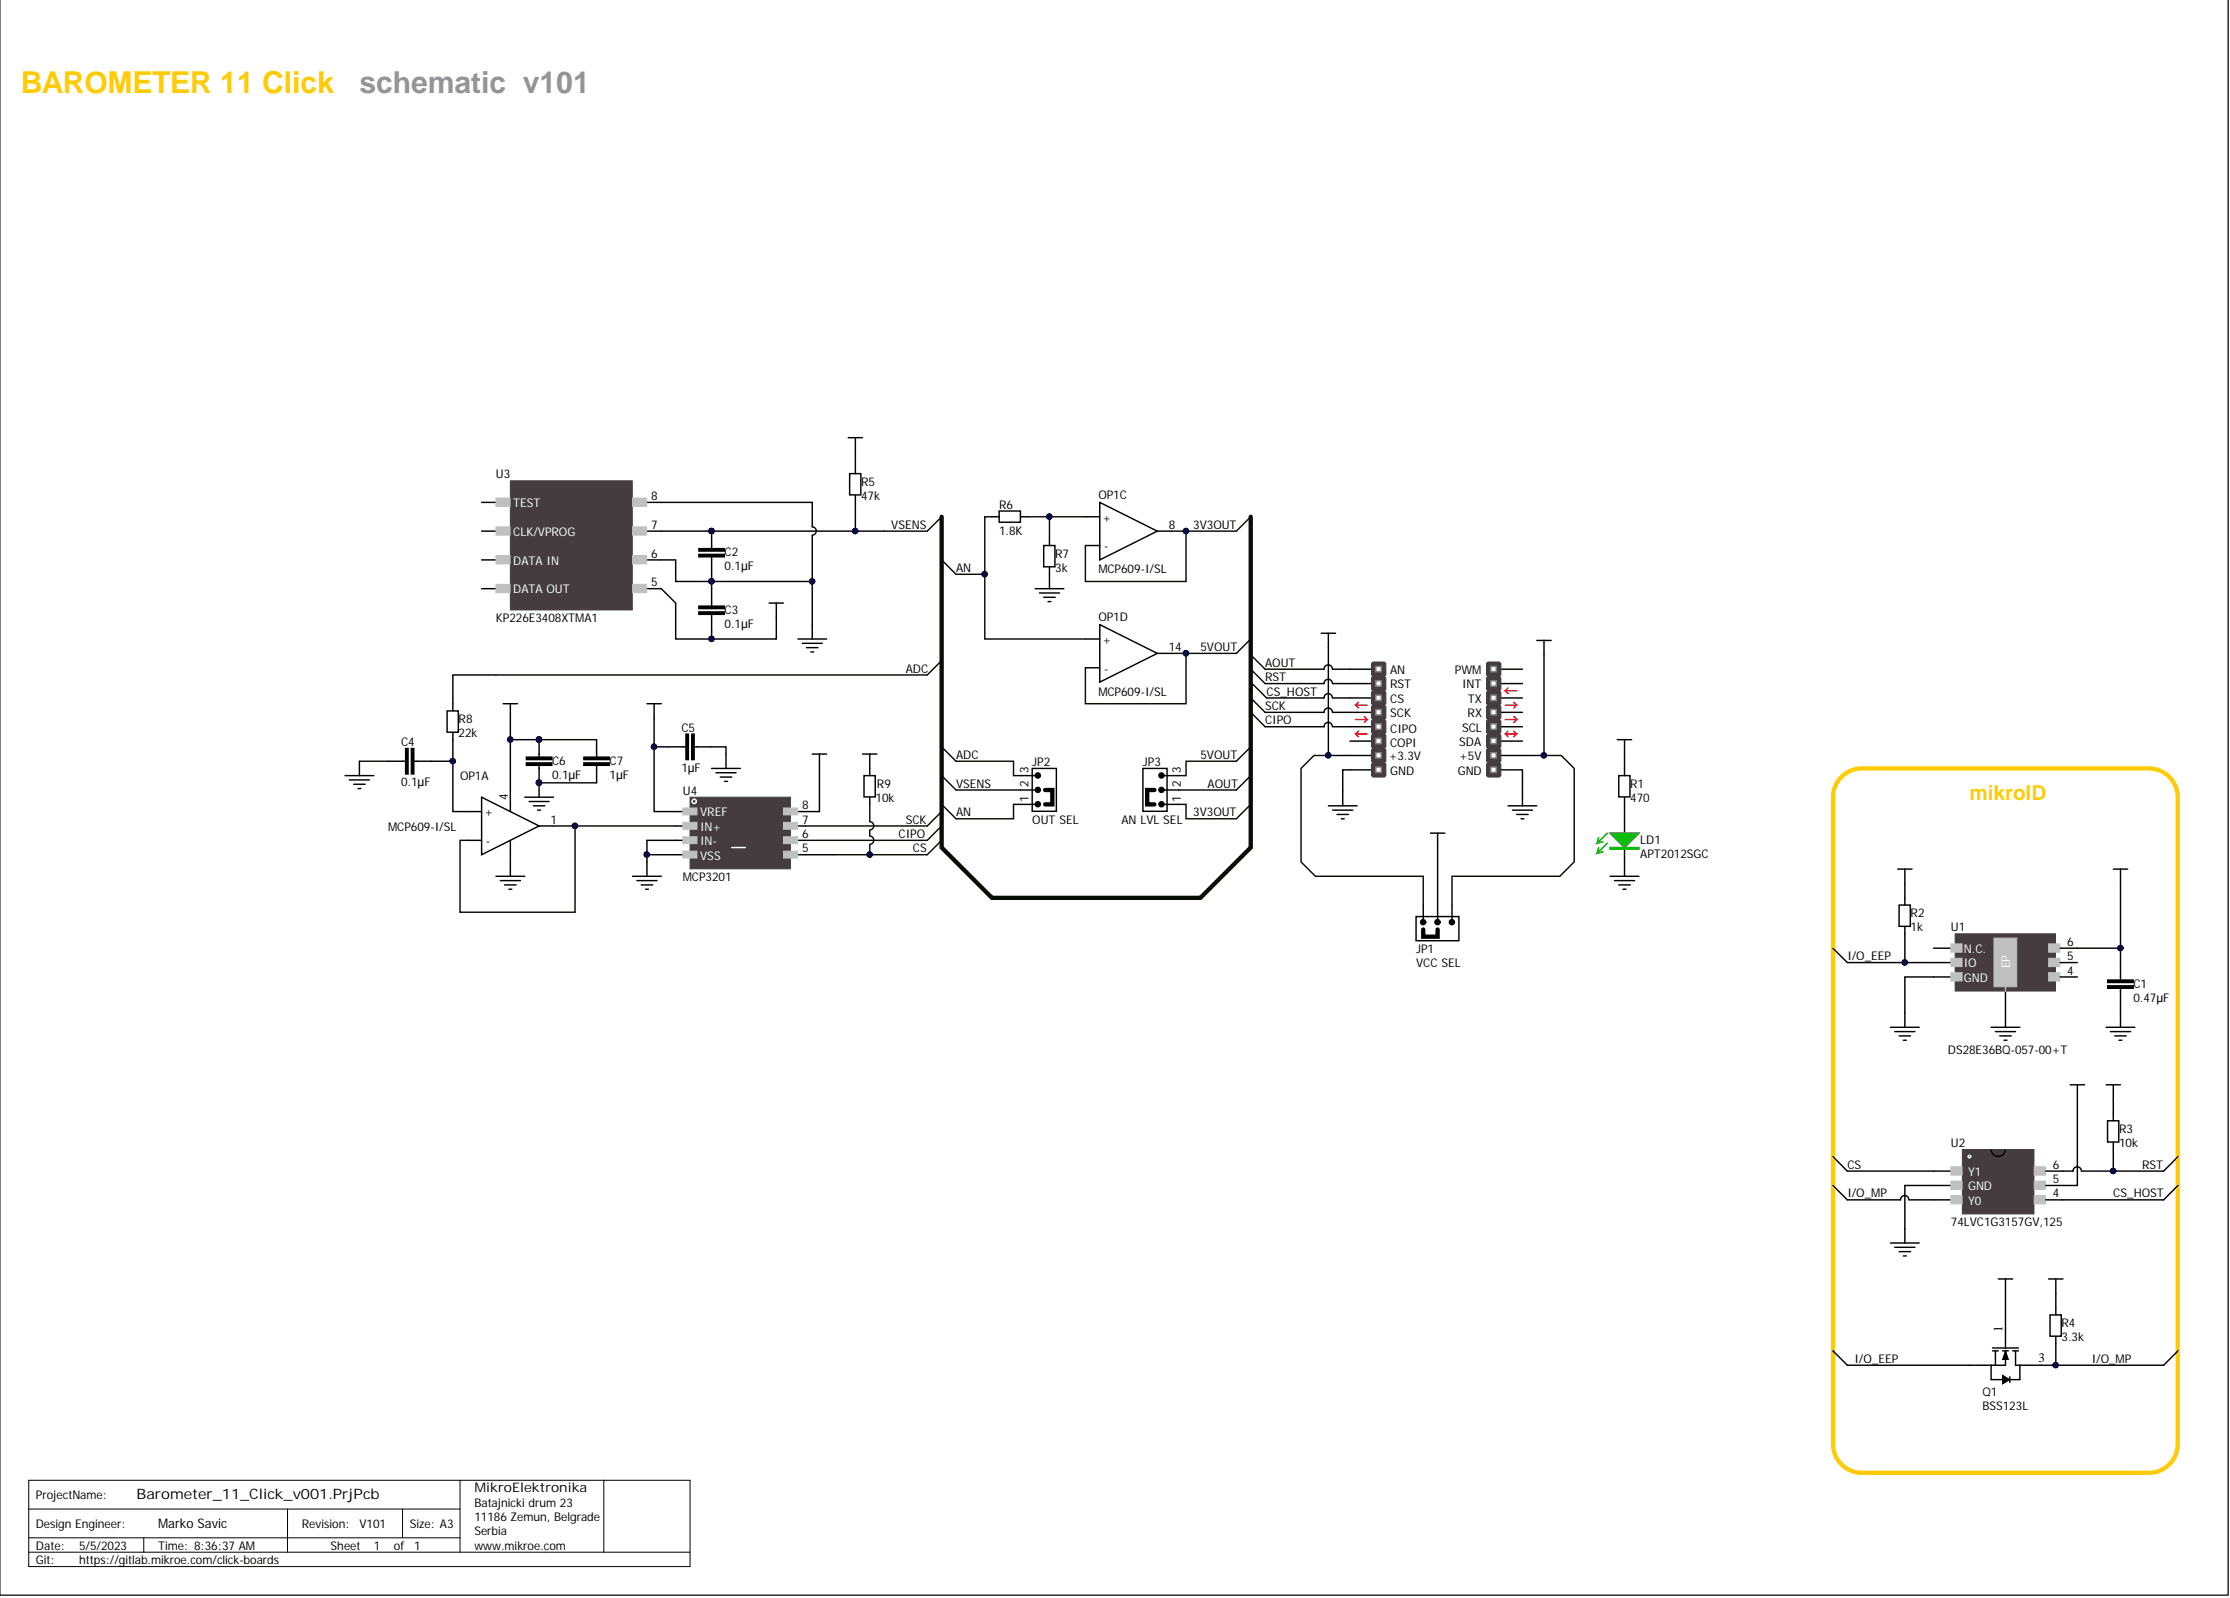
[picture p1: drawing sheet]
<svg xmlns="http://www.w3.org/2000/svg" width="393mm" height="282mm" viewBox="0 0 393 282" stroke-linecap="round" stroke-linejoin="round" font-family="sans-serif">
<defs><g id="words">
<text font-size="5.3" fill="#ffcb05" x="3.7" y="16.3">BAROMETER 11 Click</text>
<text font-size="5.3" fill="#939598" x="63.4" y="16.3">schematic v101</text>
<text font-size="3.6" fill="#ffcb05" x="347.4" y="141.1">mikroID</text>
<text font-size="2.5" x="24.1" y="264.4">Barometer_11_Click_v001.PrjPcb</text>
<g font-size="2.3">
<text x="353.2" y="235" transform="rotate(-90 353.2 235)">1</text>
<text x="359.6" y="240.3">3</text>
<text x="83.7" y="263.2">MikroElektronika</text>
<text x="27.9" y="269.5">Marko Savic</text>
</g>
<g font-size="2.1">
<text x="87.5" y="84.4">U3</text>
<text x="114.9" y="88.2">8</text>
<text x="151.9" y="85.7">R5</text>
<text x="151.9" y="88.2">47k</text>
<text x="176.2" y="89.7">R6</text>
<text x="193.7" y="87.9">OP1C</text>
<text x="114.9" y="93.3">7</text>
<text x="157.2" y="93.3">VSENS</text>
<text x="176.2" y="94.3">1.8K</text>
<text x="194.5" y="92">+</text>
<text x="206.2" y="93.3">8</text>
<text x="210.5" y="93.3">3V3OUT</text>
<text x="114.9" y="98.3">6</text>
<text x="127.8" y="98.1">C2</text>
<text x="127.8" y="100.6">0.1µF</text>
<text x="168.6" y="100.9">AN</text>
<text x="186.1" y="98.3">R7</text>
<text x="186.1" y="100.9">3k</text>
<text x="193.7" y="101.1">MCP609-I/SL</text>
<text x="194.7" y="97.1">-</text>
<text x="114.9" y="103.4">5</text>
<text x="87.5" y="109.8">KP226E3408XTMA1</text>
<text x="127.8" y="108.2">C3</text>
<text x="127.8" y="110.8">0.1µF</text>
<text x="193.7" y="109.5">OP1D</text>
<text x="194.5" y="113.6">+</text>
<text x="159.8" y="118.6">ADC</text>
<text x="194.7" y="118.6">-</text>
<text x="206.2" y="114.8">14</text>
<text x="211.7" y="114.8">5VOUT</text>
<text x="223.2" y="117.6">AOUT</text>
<text x="245.2" y="118.9">AN</text>
<text x="256.6" y="118.9">PWM</text>
<text x="193.7" y="122.7">MCP609-I/SL</text>
<text x="223.2" y="120.2">RST</text>
<text x="223.2" y="125.2">SCK</text>
<text x="223.4" y="122.7">CS_HOST</text>
<text x="245.2" y="121.4">RST</text>
<text x="245.2" y="124">CS</text>
<text x="257.9" y="121.4">INT</text>
<text x="258.9" y="124">TX</text>
<text x="70.7" y="131.6">C4</text>
<text x="80.9" y="127.5">R8</text>
<text x="80.9" y="130">22k</text>
<text x="120.2" y="129">C5</text>
<text x="223.2" y="127.8">CIPO</text>
<text x="245.2" y="126.5">SCK</text>
<text x="245.2" y="131.8">COPI</text>
<text x="245.2" y="129.3">CIPO</text>
<text x="257.4" y="131.6">SDA</text>
<text x="257.9" y="129">SCL</text>
<text x="258.9" y="126.5">RX</text>
<text x="81.1" y="137.7">OP1A</text>
<text x="97.4" y="134.9">C6</text>
<text x="97.4" y="137.4">0.1µF</text>
<text x="107.5" y="134.9">C7</text>
<text x="107.5" y="137.4">1µF</text>
<text x="120.2" y="136.1">1µF</text>
<text x="168.6" y="133.9">ADC</text>
<text x="181.4" y="136.3" transform="rotate(-90 181.4 136.3)">3</text>
<text x="182.1" y="135.1">JP2</text>
<text x="201.6" y="135.1">JP3</text>
<text x="208.3" y="136.3" transform="rotate(-90 208.3 136.3)">3</text>
<text x="211.7" y="133.9">5VOUT</text>
<text x="245" y="134.1">+3.3V</text>
<text x="245.2" y="136.6">GND</text>
<text x="257.1" y="136.6">GND</text>
<text x="257.4" y="134.1">+5V</text>
<text x="70.7" y="138.7">0.1µF</text>
<text x="85.5" y="144">+</text>
<text x="89.6" y="141.1" transform="rotate(-90 89.6 141.1)">4</text>
<text x="120.5" y="140.2">U4</text>
<text x="141.5" y="142.7">8</text>
<text x="154.4" y="141.5">10k</text>
<text x="154.7" y="138.9">R9</text>
<text x="168.6" y="138.9">VSENS</text>
<text x="168.6" y="144">AN</text>
<text x="181.4" y="141.4" transform="rotate(-90 181.4 141.4)">1</text>
<text x="181.4" y="138.8" transform="rotate(-90 181.4 138.8)">2</text>
<text x="208.3" y="141.4" transform="rotate(-90 208.3 141.4)">1</text>
<text x="208.3" y="138.8" transform="rotate(-90 208.3 138.8)">2</text>
<text x="210.5" y="144">3V3OUT</text>
<text x="213" y="138.9">AOUT</text>
<text x="68.5" y="146.5">MCP609-I/SL</text>
<text x="85.7" y="149.1">-</text>
<text x="97.1" y="145.3">1</text>
<text x="141.5" y="145.3">7</text>
<text x="141.5" y="147.8">6</text>
<text x="158.5" y="147.8">CIPO</text>
<text x="159.8" y="145.3">SCK</text>
<text x="182.1" y="145.3">OUT SEL</text>
<text x="197.8" y="145.3">AN LVL SEL</text>
<text x="289.3" y="148.8">LD1</text>
<text x="120.5" y="155.4">MCP3201</text>
<text x="141.5" y="150.3">5</text>
<text x="161" y="150.3">CS</text>
<text x="289.3" y="151.4">APT2012SGC</text>
<text x="337" y="161.8">R2</text>
<text x="337" y="164.3">1k</text>
<text x="344.1" y="164.3">U1</text>
<text x="364.6" y="166.8">6</text>
<text x="249.8" y="168.1">JP1</text>
<text x="249.8" y="170.6">VCC SEL</text>
<text x="325.9" y="169.4">I/O_EEP</text>
<text x="364.6" y="171.9">4</text>
<text x="364.6" y="169.4">5</text>
<text x="376.3" y="174.2">C1</text>
<text x="376.3" y="176.7">0.47µF</text>
<text x="343.6" y="185.9">DS28E36BQ-057-00+T</text>
<text x="344.1" y="202.3">U2</text>
<text x="373.8" y="199.8">R3</text>
<text x="373.8" y="202.3">10k</text>
<text x="325.9" y="206.1">CS</text>
<text x="362.1" y="208.7">5</text>
<text x="362.1" y="206.1">6</text>
<text x="377.8" y="206.1">RST</text>
<text x="325.9" y="211.2">I/O_MP</text>
<text x="362.1" y="211.2">4</text>
<text x="372.8" y="211.2">CS_HOST</text>
<text x="344.1" y="216.3">74LVC1G3157GV,125</text>
<text x="363.6" y="234">R4</text>
<text x="363.6" y="236.6">3.3k</text>
<text x="327.1" y="240.4">I/O_EEP</text>
<text x="369" y="240.4">I/O_MP</text>
<text x="349.7" y="246.2">Q1</text>
<text x="349.7" y="248.8">BSS123L</text>
<text x="6.3" y="264.5">ProjectName:</text>
<text x="6.3" y="269.6">Design Engineer:</text>
<text x="53.3" y="269.6">Revision:</text>
<text x="63.4" y="269.6">V101</text>
<text x="72.3" y="269.6">Size: A3</text>
<text x="83.7" y="265.8">Batajnicki drum 23</text>
<text x="83.7" y="268.3">11186 Zemun, Belgrade</text>
<text x="6.3" y="273.4">Date:</text>
<text x="6.3" y="275.9">Git:</text>
<text x="13.9" y="273.4">5/5/2023</text>
<text x="13.9" y="275.9">https://gitlab.mikroe.com/click-boards</text>
<text x="27.9" y="273.4">Time: 8:36:37 AM</text>
<text x="58.3" y="273.4">Sheet</text>
<text x="65.9" y="273.4">1</text>
<text x="69.5" y="273.4">of</text>
<text x="73" y="273.4">1</text>
<text x="83.7" y="270.8">Serbia</text>
<text x="83.7" y="273.4">www.mikroe.com</text>
</g>
<g font-size="2.1" fill="#fff">
<text x="90.5" y="89.5">TEST</text>
<text x="90.5" y="94.5">CLK/VPROG</text>
<text x="90.5" y="99.6">DATA IN</text>
<text x="90.5" y="104.7">DATA OUT</text>
<text x="123.5" y="144">VREF</text>
<text x="123.5" y="146.5">IN+</text>
<text x="123.5" y="149.1">IN-</text>
<text x="123.5" y="151.6">VSS</text>
<text x="346.4" y="168.1">N.C.</text>
<text x="346.4" y="170.6">IO</text>
<text x="346.4" y="173.2">GND</text>
<text x="354.6" y="170.8" transform="rotate(-90 354.6 170.8)">EP</text>
<text x="347.2" y="207.4">Y1</text>
<text x="347.2" y="210">GND</text>
<text x="347.2" y="212.5">Y0</text>
</g>
<g font-size="2.1" fill="#080d02">
<text x="287.6" y="138.9">R1</text>
<text x="287.6" y="141.5">470</text>
</g>
</g></defs>
<path d="M0 -.1h393v281.4h-393z" fill="#fff" stroke="#000" stroke-width=".18"/>
<path d="M5.1 266.2h76M5.1 273.8h116.6M5.1 271.3h76M25.4 271.3v2.5M50.7 266.2v7.6M71 266.2v5.1M81.1 261.1v12.7M106.5 261.1h-101.4v15.2h116.6v-15.2h-15.2v12.7" fill="none" stroke="#000" stroke-width=".18"/>
<path d="M384.2 207.8v33M342.3 259.8h33" fill="none" stroke="#e00" stroke-width=".25"/>
<g fill="none" stroke="#000" stroke-width=".25">
<path d="M233 111.7h2.6M234.3 111.7v2.5M238.1 118h3.8M264.7 118h3.8M271.1 113h2.5M272.3 113v2.5M238.1 120.6h3.8M238.1 123.1h3.8M238.1 125.7h3.8M238.1 128.2h3.8M238.1 130.7h3.8M238.1 133.3h3.8"/>
<path d="M238.1 135.8h3.8M264.7 120.6h3.8M264.7 123.1h3.8M264.7 125.7h3.8M264.7 128.2h3.8M264.7 130.7h3.8M264.7 133.3h3.8M264.7 135.8h3.8"/>
</g>
<path d="M241.9 117l.3-.2h2l.3 .2v2.1l-.3 .2h-2l-.3-.2z" fill-rule="evenodd" fill="#443c3e"/>
<path d="M241.9 117l.3-.2h2l.3 .2v2.1l-.3 .2h-2l-.3-.2z" fill="none" stroke="#443c3e" stroke-width=".18"/>
<path d="M242.2 119.3h2l.3 .3v2l-.3 .2h-2l-.3-.2v-2z" fill-rule="evenodd" fill="#443c3e"/>
<path d="M242.2 119.3h2l.3 .3v2l-.3 .2h-2l-.3-.2v-2z" fill="none" stroke="#443c3e" stroke-width=".18"/>
<g fill="#fff" stroke="#808080" stroke-width=".25">
<path d="M242.7 117.5h.9v1h-.9z"/>
<path d="M242.7 120.1h.9v.9h-.9z"/>
</g>
<path d="M241.9 122.1l.3-.3h2l.3 .3v2l-.3 .3h-2l-.3-.3z" fill-rule="evenodd" fill="#443c3e"/>
<path d="M241.9 122.1l.3-.3h2l.3 .3v2l-.3 .3h-2l-.3-.3z" fill="none" stroke="#443c3e" stroke-width=".18"/>
<path d="M241.9 124.6l.3-.2h2l.3 .2v2.1l-.3 .2h-2l-.3-.2z" fill-rule="evenodd" fill="#443c3e"/>
<path d="M241.9 124.6l.3-.2h2l.3 .2v2.1l-.3 .2h-2l-.3-.2z" fill="none" stroke="#443c3e" stroke-width=".18"/>
<g fill="#fff" stroke="#808080" stroke-width=".25">
<path d="M242.7 122.6h.9v1h-.9z"/>
<path d="M242.7 125.1h.9v1h-.9z"/>
</g>
<path d="M241.9 127.2l.3-.3h2l.3 .3v2l-.3 .3h-2l-.3-.3z" fill-rule="evenodd" fill="#443c3e"/>
<path d="M241.9 127.2l.3-.3h2l.3 .3v2l-.3 .3h-2l-.3-.3z" fill="none" stroke="#443c3e" stroke-width=".18"/>
<path d="M241.9 129.7l.3-.2h2l.3 .2v2l-.3 .3h-2l-.3-.3z" fill-rule="evenodd" fill="#443c3e"/>
<path d="M241.9 129.7l.3-.2h2l.3 .2v2l-.3 .3h-2l-.3-.3z" fill="none" stroke="#443c3e" stroke-width=".18"/>
<g fill="#fff" stroke="#808080" stroke-width=".25">
<path d="M242.7 127.7h.9v.9h-.9z"/>
<path d="M242.7 130.2h.9v1h-.9z"/>
</g>
<path d="M241.9 132.2l.3-.2h2l.3 .2v2.1l-.3 .2h-2l-.3-.2z" fill-rule="evenodd" fill="#443c3e"/>
<path d="M241.9 132.2l.3-.2h2l.3 .2v2.1l-.3 .2h-2l-.3-.2z" fill="none" stroke="#443c3e" stroke-width=".18"/>
<path d="M241.9 134.8l.3-.3h2l.3 .3v2l-.3 .3h-2l-.3-.3z" fill-rule="evenodd" fill="#443c3e"/>
<path d="M241.9 134.8l.3-.3h2l.3 .3v2l-.3 .3h-2l-.3-.3z" fill="none" stroke="#443c3e" stroke-width=".18"/>
<g fill="#fff" stroke="#808080" stroke-width=".25">
<path d="M242.7 132.8h.9v.9h-.9z"/>
<path d="M242.7 135.3h.9v1h-.9z"/>
</g>
<path d="M262.5 116.8h2l.2 .2v2.1l-.2 .2h-2l-.3-.2v-2.1z" fill-rule="evenodd" fill="#443c3e"/>
<path d="M262.5 116.8h2l.2 .2v2.1l-.2 .2h-2l-.3-.2v-2.1z" fill="none" stroke="#443c3e" stroke-width=".18"/>
<path d="M262.5 119.3h2l.2 .3v2l-.2 .2h-2l-.3-.2v-2z" fill-rule="evenodd" fill="#443c3e"/>
<path d="M262.5 119.3h2l.2 .3v2l-.2 .2h-2l-.3-.2v-2z" fill="none" stroke="#443c3e" stroke-width=".18"/>
<g fill="#fff" stroke="#808080" stroke-width=".25">
<path d="M263 117.5h.9v1h-.9z"/>
<path d="M263 120.1h.9v.9h-.9z"/>
</g>
<path d="M262.5 121.8h2l.2 .3v2l-.2 .3h-2l-.3-.3v-2z" fill-rule="evenodd" fill="#443c3e"/>
<path d="M262.5 121.8h2l.2 .3v2l-.2 .3h-2l-.3-.3v-2z" fill="none" stroke="#443c3e" stroke-width=".18"/>
<path d="M262.5 124.4h2l.2 .2v2.1l-.2 .2h-2l-.3-.2v-2.1z" fill-rule="evenodd" fill="#443c3e"/>
<path d="M262.5 124.4h2l.2 .2v2.1l-.2 .2h-2l-.3-.2v-2.1z" fill="none" stroke="#443c3e" stroke-width=".18"/>
<g fill="#fff" stroke="#808080" stroke-width=".25">
<path d="M263 122.6h.9v1h-.9z"/>
<path d="M263 125.1h.9v1h-.9z"/>
</g>
<path d="M262.5 126.9h2l.2 .3v2l-.2 .3h-2l-.3-.3v-2z" fill-rule="evenodd" fill="#443c3e"/>
<path d="M262.5 126.9h2l.2 .3v2l-.2 .3h-2l-.3-.3v-2z" fill="none" stroke="#443c3e" stroke-width=".18"/>
<path d="M262.5 129.5h2l.2 .2v2l-.2 .3h-2l-.3-.3v-2z" fill-rule="evenodd" fill="#443c3e"/>
<path d="M262.5 129.5h2l.2 .2v2l-.2 .3h-2l-.3-.3v-2z" fill="none" stroke="#443c3e" stroke-width=".18"/>
<g fill="#fff" stroke="#808080" stroke-width=".25">
<path d="M263 127.7h.9v.9h-.9z"/>
<path d="M263 130.2h.9v1h-.9z"/>
</g>
<path d="M262.5 132h2l.2 .2v2.1l-.2 .2h-2l-.3-.2v-2.1z" fill-rule="evenodd" fill="#443c3e"/>
<path d="M262.5 132h2l.2 .2v2.1l-.2 .2h-2l-.3-.2v-2.1z" fill="none" stroke="#443c3e" stroke-width=".18"/>
<path d="M262.5 134.5h2l.2 .3v2l-.2 .3h-2l-.3-.3v-2z" fill-rule="evenodd" fill="#443c3e"/>
<path d="M262.5 134.5h2l.2 .3v2l-.2 .3h-2l-.3-.3v-2z" fill="none" stroke="#443c3e" stroke-width=".18"/>
<g fill="#fff" stroke="#808080" stroke-width=".25">
<path d="M263 132.8h.9v.9h-.9z"/>
<path d="M263 135.3h.9v1h-.9z"/>
</g>
<g fill="none" stroke="#ee0e22" stroke-width=".25">
<path d="M239.1 126.9h2.1l-.6 .5M239.6 128.9l-.5 .6M239.6 123.9l-.5 .5M240.6 126.4l.6 .5M241.2 129.5h-2.1l.5 .5M241.2 124.4h-2.1l.5 .5M265.5 124.4h2l-.5 .5M265.5 126.9h2l-.5 .5M265.5 129.5h2l-.5 .5M265.5 129.5l.5 .5M266 121.3l-.5 .5M266 128.9l-.5 .6"/>
<path d="M267 123.9l.5 .5M267 126.4l.5 .5M267 128.9l.5 .6M267.5 121.8h-2l.5 .6"/>
</g>
<path d="M236.8 139.6v2.5M268.5 139.6v2.5M234.3 142.1h5.1M235.1 142.9h3.5M235.8 143.7h2.1M236.6 144.4h.5M266 142.1h5.1M266.8 142.9h3.5M267.5 143.7h2.1M268.3 144.4h.5M286.5 144.4v2.6M286.5 149.5v2.5" fill="none" stroke="#000" stroke-width=".25"/>
<path d="M284 149.5h5.1v.2h-5.1zM284 149.6h5.1" fill="none" stroke="#00bf00" stroke-width=".25"/>
<path d="M284 147h5.1l-2.6 2.5z" fill="#00bf00"/>
<path d="M282 149.5l-.3 1M282 147.7l-.3 1M283.5 148.7l-1.8 1.8 1-.2M283.5 147l-1.8 1.7 1-.2M284 147h5.1l-2.6 2.5z" fill="none" stroke="#00bf00" stroke-width=".25"/>
<g fill="none" stroke="#000" stroke-width=".25">
<path d="M149.6 77.2h2.5M150.9 77.2v2.5M84.9 88.6h3.9M84.9 93.7h3.9M84.9 98.8h3.9M112.8 88.6h3.8M112.8 93.7h3.8M112.8 98.8h3.8M149.9 83.5h1.9v3.8h-1.9zM150.9 82.3v1.2M150.9 87.3v1.3M175 91.2h1.2"/>
<path d="M176.2 90.1h3.8v2h-3.8zM180 91.2h1.3M184.1 96.2h2v3.8h-2zM185.1 95v1.2M84.9 103.8h3.9M112.8 103.8h3.8M135.7 106.4h2.5M136.9 106.4v2.5M140.7 112.7h5.1M141.5 113.5h3.5M142.3 114.2h2M143 115h.5"/>
<path d="M143.3 110.2v2.5M185.1 100v1.3M143.3 133h2.5M144.5 133v2.5M285.3 130.5h2.5M286.5 130.5v2.5M111.6 154.6h5M112.3 155.3h3.6M113.1 156.1h2M113.9 156.9h.5M114.1 152v2.6M251 159.6v2.6"/>
<path d="M252.3 147h2.5M253.6 147v2.5M253.6 159.6v2.6M256.1 159.6v2.6M284 154.6h5.1M284.8 155.3h3.5M285.5 156.1h2.1M286.3 156.9h.5M286.5 152v2.6M249.8 161.7h7.5v4.2h-7.5z"/>
</g>
<path d="M90 84.8h21.5v22.8h-21.5z" fill="#443c3e" stroke="#443c3e" stroke-width=".18"/>
<g fill="#c0c0c0" stroke="#c0c0c0" stroke-width=".18">
<path d="M87.5 87.9h2.5v1.4h-2.5z"/>
<path d="M87.5 92.9h2.5v1.5h-2.5z"/>
<path d="M87.5 98h2.5v1.5h-2.5z"/>
<path d="M87.5 103.1h2.5v1.4h-2.5z"/>
<path d="M111.6 103.1h2.5v1.4h-2.5z"/>
<path d="M111.6 98h2.5v1.5h-2.5z"/>
<path d="M111.6 92.9h2.5v1.5h-2.5z"/>
<path d="M111.6 87.9h2.5v1.4h-2.5z"/>
</g>
<path d="M251 164v1.2h2.6v-1.2" fill="none" stroke="#000" stroke-width=".76"/>
<g fill="#000" stroke="#000" stroke-width=".18">
<path d="M250.6 162.4a.48 .48 0 0 0 .3 .7 .48 .48 0 0 0 .6-.4h-.5h.5a.48 .48 0 0 0-.3-.5 .48 .48 0 0 0-.6 .2zM251 162.7h.5z" fill-rule="evenodd"/>
<path d="M253.2 162.4a.48 .48 0 0 0 .2 .7 .48 .48 0 0 0 .6-.4h-.4h.4a.48 .48 0 0 0-.3-.5 .48 .48 0 0 0-.5 .2zM253.6 162.7h.4z" fill-rule="evenodd"/>
<path d="M255.7 162.4a.48 .48 0 0 0 .2 .7 .48 .48 0 0 0 .7-.4h-.5h.5a.48 .48 0 0 0-.4-.5 .48 .48 0 0 0-.5 .2zM256.1 162.7h.5z" fill-rule="evenodd"/>
</g>
<path d="M325.1 136.7a5.1 5.1 0 0 1 3.3-1.2h50.7a5.1 5.1 0 0 1 5 5.1v114.1a5.1 5.1 0 0 1-5 5.1h-50.7a5.1 5.1 0 0 1-5.1-5.1v-114.1a5.1 5.1 0 0 1 1.8-3.9z" fill="#fff" stroke="#ffcb05" stroke-width=".76"/>
<g fill="none" stroke="#000" stroke-width=".25">
<path d="M150.9 79.7v2.6M116.6 98.8h2.6v3.8h24.1M116.6 93.7h39.4M116.6 88.6h26.7v4.3a.74 .74 0 0 1 .7 .8 .74 .74 0 0 1-.7 .7M125.5 98.3v8.6M125.5 93.7v3M143.3 94.5v15.7M150.9 88.6v5.1M191.5 91.2h2.5M191.5 96.2h2.5M194 88.6l10.1 5.1-10.1 5.1zM204.1 93.7h2.6"/>
<path d="M87.5 119.1h-7.6v6.3M116.6 103.8l2.6 2.6v6.3h17.7v-3.8M125.5 108.4v4.3M182.6 103.8h5M183.3 104.6h3.6M184.1 105.4h2M184.9 106.1h.5M185.1 101.3v2.5M191.5 112.7h2.5M191.5 117.8h2.5M194 110.2l10.1 5.1-10.1 5zM204.1 115.3h2.6"/>
<path d="M234.3 114.2v19.1h3.8M235 118a.74 .74 0 0 0-.7-.7 .74 .74 0 0 0-.8 .7h-10.3M235.1 118h3M272.3 115.5v17.8h-3.8M60.9 136.8h5M61.6 137.6h3.6M62.4 138.3h2M63.1 139.1h.5M63.4 134.3v2.5M68.5 134.3h3M73 134.3h6.9M78.9 125.4h1.9v3.8h-1.9z"/>
<path d="M79.9 129.2v14h5M88.8 124.1h2.5M90 124.1v19.1M90 130.5h5.1v3M95.1 135v5.6M105.2 130.5v3M105.2 135v3.1M114.1 124.1h2.5M115.4 124.1v19.1h6.3M115.4 131.7h5.6M122.5 131.7h3M125.5 135.5h5.1"/>
<path d="M126.3 136.3h3.5M127 137.1h2.1M127.8 137.8h.5M128.1 133v2.5M144.5 135.5v7.7h-5M152.1 133h2.6M152.4 136.8h2v3.8h-2zM153.4 133v3.8M180 136.8h2.6M180 139.3h2.6M182.1 135.5h4.2v7.6h-4.2zM201.6 135.5h4.3v7.6h-4.3z"/>
<path d="M205.4 136.8h2.5M205.4 139.3h2.5M235 123.1a.74 .74 0 0 0-.7-.7 .74 .74 0 0 0-.8 .7h-10.1M235 125.6a.74 .74 0 0 0-.7-.7 .74 .74 0 0 0-.8 .8h-10.3M235 128.2a.74 .74 0 0 0-.7-.8 .74 .74 0 0 0-.8 .8h-10.3M235 120.6a.74 .74 0 0 0-.7-.8 .74 .74 0 0 0-.8 .8h-10.3M235.1 123.1h3M235.1 125.7h3M235.1 128.2h3M235.1 120.6h3M238.1 135.8h-1.3v3.8M268.5 135.8v3.8"/>
<path d="M285.5 136.8h2v3.8h-2zM286.5 133v3.8M82.4 148.2h2.5M84.9 140.6l10.2 5.1-10.2 5.1zM87.5 154.6h5.1M88.2 155.3h3.6M89 156.1h2M89.8 156.9h.5M90 148.2v2.6M90 152v2.6M92.6 140.6h5M93.3 141.4h3.6"/>
<path d="M94.1 142.1h2M94.8 142.9h.5M95.1 145.7h2.5M119.2 145.7h2.5M121.7 150.8h-7.6v1.2M121.7 148.2h-7.6v2.6M139.5 148.2h2.5M139.5 145.7h2.5M139.5 150.8h7.6M153.4 140.6v1.3M180 141.9h2.6M205.4 141.9h2.5"/>
<path d="M253.6 149.5v10.1M286.5 140.6v3.8M334.7 153.3h2.6M335 159.6h2v3.8h-2zM336 153.3v6.3M372.8 153.3h2.5M374 153.3v14h-10.6M323.3 167.3l2.6 2.5h18.2M336 163.4v6.4M341.1 167.3h3M344.1 172.3h-8.1v8.9M353.7 174.4v6.8"/>
<path d="M363.4 169.8h3M363.4 172.3h3M374 167.3v5.5M374 174.4v6.8M333.5 181.2h5M334.2 182h3.6M335 182.7h2M335.7 183.5h.5M351.2 181.2h5.1M352 182h3.5M352.7 182.7h2.1M353.5 183.5h.5"/>
<path d="M365.2 191.3h2.5M366.4 191.3v17.8h-5.6M371.5 181.2h5.1M371.5 191.3h2.5M371.7 197.7h2v3.7h-2zM372.3 182h3.5M372.8 191.3v6.4M373 182.7h2M373.8 183.5h.5M323.3 209.1l2.6 2.5h9.3a.74 .74 0 0 1 .8-.7 .74 .74 0 0 1 .7 .7M323.3 204l2.6 2.6h18.2M333.5 219.3h5"/>
<path d="M336.8 211.6h7.3M344.1 209.1h-8.1v10.2M351.2 202.9a1.24 1.24 0 0 0 1.2 1.1 1.24 1.24 0 0 0 1.3-1.1M367.1 206.6a.74 .74 0 0 0-.7-.8 .74 .74 0 0 0-.7 .8h-4.9M372.8 201.5v5.1M384.2 204l-2.6 2.6h-14.4M384.2 209.1l-2.6 2.5h-20.8M323.3 238.3l2.6 2.5h27.8v-2.5M334.2 220h3.6M335 220.8h2M335.7 221.5h.5M351.5 237.8h4.5"/>
<path d="M351.5 238.3h1M352 238.3v2.5M352.5 225.6h2.5M353.2 238.3h1.1M353.7 225.6v12.2M355 238.3h1M355.5 238.3v2.5h26.1l2.6-2.5M361.4 225.6h2.5M361.6 231.9h2v3.8h-2zM362.6 225.6v6.3M362.6 235.7v5.1M351.2 240.8v2.6h2"/>
<path d="M354.5 242.8v1.1M356.3 240.8v2.6h-1.8"/>
</g>
<g fill="#443c3e" stroke="#443c3e" stroke-width=".18">
<path d="M344.9 164.7h17.7v10.1h-17.7z"/>
<path d="M346.1 202.8h12.7v11.3h-12.7z"/>
<path d="M121.7 140.6h17.7v12.6h-17.7z"/>
</g>
<g fill="#c0c0c0" stroke="#c0c0c0" stroke-width=".18">
<path d="M344.1 166.5h2v1.5h-2z"/>
<path d="M344.1 169h2v1.5h-2z"/>
<path d="M344.1 171.6h2v1.4h-2z"/>
<path d="M361.4 171.6h1.9v1.4h-1.9z"/>
<path d="M361.4 169h1.9v1.5h-1.9z"/>
<path d="M361.4 166.5h1.9v1.5h-1.9z"/>
<path d="M351.7 165.5h4v8.5h-4z"/>
<path d="M344.1 205.8h2v1.5h-2z"/>
<path d="M344.1 208.3h2v1.5h-2z"/>
<path d="M344.1 210.9h2v1.5h-2z"/>
<path d="M358.8 210.9h2v1.5h-2z"/>
<path d="M358.8 208.3h2v1.5h-2z"/>
<path d="M358.8 205.8h2v1.5h-2z"/>
<path d="M120.5 142.5h2.4v1.2h-2.4z"/>
<path d="M138.2 142.5h2.5v1.2h-2.5z"/>
<path d="M120.5 145.1h2.4v1.2h-2.4z"/>
<path d="M120.5 147.6h2.4v1.2h-2.4z"/>
<path d="M120.5 150.1h2.4v1.2h-2.4z"/>
<path d="M138.2 145.1h2.5v1.2h-2.5z"/>
<path d="M138.2 147.6h2.5v1.2h-2.5z"/>
<path d="M138.2 150.1h2.5v1.2h-2.5z"/>
</g>
<path d="M353.7 173.6v-1.3v2.6" fill="none" stroke="#c0c0c0" stroke-width=".25"/>
<g fill="none" stroke="#fff" stroke-width=".25">
<path d="M129 149.5h2.5"/>
<circle cx="122.5" cy="141.4" r=".38"/>
<circle cx="347.4" cy="204" r=".23"/>
</g>
<g fill="#000">
<path d="M353.7 238.3l.6 1.5h-1.1zM353.2 242.6l1.3 .8-1.3 .7z"/>
<path d="M123.2 97.7h4.6v.6h-4.6z" fill-rule="evenodd"/>
<path d="M123.2 96.7h4.6v.5h-4.6z" fill-rule="evenodd"/>
<path d="M123.2 107.9h4.6v.5h-4.6z" fill-rule="evenodd"/>
<path d="M123.2 106.9h4.6v.5h-4.6z" fill-rule="evenodd"/>
<path d="M71.5 132h.5v4.6h-.5z" fill-rule="evenodd"/>
<path d="M72.5 132h.5v4.6h-.5z" fill-rule="evenodd"/>
<path d="M92.8 134.5h4.6v.5h-4.6z" fill-rule="evenodd"/>
<path d="M92.8 133.5h4.6v.5h-4.6z" fill-rule="evenodd"/>
<path d="M103 134.5h4.5v.5h-4.5z" fill-rule="evenodd"/>
<path d="M103 133.5h4.5v.5h-4.5z" fill-rule="evenodd"/>
<path d="M121 129.5h.5v4.5h-.5z" fill-rule="evenodd"/>
<path d="M122 129.5h.5v4.5h-.5z" fill-rule="evenodd"/>
<path d="M371.7 173.8h4.6v.6h-4.6z" fill-rule="evenodd"/>
<path d="M371.7 172.8h4.6v.5h-4.6z" fill-rule="evenodd"/>
</g>
<g fill="none" stroke="#000" stroke-width=".18">
<path d="M123.2 97.7h4.6v.6h-4.6zM123.2 96.7h4.6v.5h-4.6zM123.2 107.9h4.6v.5h-4.6zM123.2 106.9h4.6v.5h-4.6zM71.5 132h.5v4.6h-.5zM72.5 132h.5v4.6h-.5zM92.8 134.5h4.6v.5h-4.6zM92.8 133.5h4.6v.5h-4.6zM103 134.5h4.5v.5h-4.5zM103 133.5h4.5v.5h-4.5zM121 129.5h.5v4.5h-.5zM122 129.5h.5v4.5h-.5z"/>
<path d="M371.7 173.8h4.6v.6h-4.6zM371.7 172.8h4.6v.5h-4.6zM353.7 238.3l.6 1.5h-1.1zM353.2 242.6l1.3 .8-1.3 .7z"/>
</g>
<g fill="#000080" stroke="#000080" stroke-width=".18">
<circle cx="95.1" cy="138.1" r=".48"/>
<circle cx="125.5" cy="93.7" r=".48"/>
<circle cx="95.1" cy="130.4" r=".48"/>
<circle cx="234.3" cy="133.2" r=".48"/>
<circle cx="272.3" cy="133.2" r=".48"/>
<circle cx="114.1" cy="150.7" r=".48"/>
<circle cx="125.5" cy="102.5" r=".48"/>
<circle cx="143.2" cy="102.5" r=".48"/>
<circle cx="125.5" cy="112.7" r=".48"/>
<circle cx="336" cy="169.8" r=".48"/>
<circle cx="362.6" cy="240.8" r=".48"/>
<circle cx="374" cy="167.2" r=".48"/>
<circle cx="372.7" cy="206.5" r=".48"/>
<circle cx="173.7" cy="101.3" r=".48"/>
<circle cx="150.9" cy="93.7" r=".48"/>
<circle cx="209.2" cy="93.7" r=".48"/>
<circle cx="209.2" cy="115.2" r=".48"/>
<circle cx="101.4" cy="145.7" r=".48"/>
<circle cx="185.1" cy="91.1" r=".48"/>
<circle cx="79.9" cy="134.3" r=".48"/>
<circle cx="115.4" cy="131.7" r=".48"/>
<circle cx="90" cy="130.4" r=".48"/>
<circle cx="153.4" cy="150.7" r=".48"/>
</g>
<g fill="none" stroke="#080d02" stroke-width=".25">
<path d="M166.1 98.8l2.5 2.5h5.1v11.4h17.8M166.1 91.2l-2.5 2.5h-7.6M175 91.2h-1.3v10.1M181.3 91.2h10.2M185.1 91.2v3.8M206.7 93.7h2.5M220.6 91.2l-2.5 2.5h-8.9v8.9h-17.7v-6.4M166.1 116.5l-2.5 2.6h-76.1M206.7 115.3h2.5M220.6 112.7l-2.5 2.6h-8.9v8.8h-17.7v-6.3M220.6 115.5l2.6 2.5M220.6 118l2.6 2.6"/>
<path d="M63.4 134.3h5.1M95.1 130.5h10.1M95.1 138.1h10.1M125.5 131.7h2.6v1.3M166.1 131.7l2.5 2.6h10.2v2.5h1.2M166.1 136.8l2.5 2.5h11.4M220.6 131.7l-2.5 2.6h-8.9v2.5h-1.3M220.6 123.1l2.6 2.6M220.6 125.7l2.6 2.5M220.6 136.8l-2.5 2.5h-10.2M220.9 120.6l2.5 2.5M234.3 133.3h-2.5l-2.3 2.2v16.5l2.5 2.6h19v5"/>
<path d="M272.3 133.3h3.1l2.3 2.2v16.5l-2.6 2.6h-19v5M90 150.8v1.2M97.6 145.7h3.8v15.2h-20.3v-12.7h1.3M101.4 145.7h17.8M153.4 141.9v3a.74 .74 0 0 1 .7 .8 .74 .74 0 0 1-.7 .7M153.4 146.5v1a.74 .74 0 0 1 .7 .7 .74 .74 0 0 1-.7 .7M153.4 149v1.8M166.1 141.9l2.5 2.5h10.2v-2.5h1.2M166.1 148.2l-2.5 2.6h-16.5M166.1 145.7l-2.5 2.5h-21.6M166.1 143.2l-2.5 2.5h-21.6M207.9 141.9h1.3v2.5h8.9l2.5-2.5"/>
</g>
<path d="M184.4 139.3h1.2v2.6h-1.2M203.6 139.3h-1.2v2.6h1.2" fill="none" stroke="#000" stroke-width=".76"/>
<g fill="#000" stroke="#000" stroke-width=".18">
<path d="M182.7 139.1a.48 .48 0 0 0 .2 .7 .48 .48 0 0 0 .6-.5h-.4h.4a.48 .48 0 0 0-.3-.4 .48 .48 0 0 0-.5 .2zM183.1 139.3h.4z" fill-rule="evenodd"/>
<path d="M182.7 136.5a.48 .48 0 0 0 .2 .7 .48 .48 0 0 0 .6-.4h-.4h.4a.48 .48 0 0 0-.3-.5 .48 .48 0 0 0-.5 .2zM183.1 136.8h.4z" fill-rule="evenodd"/>
<path d="M204.5 139.1a.48 .48 0 0 0 .2 .7 .48 .48 0 0 0 .6-.5h-.4h.4a.48 .48 0 0 0-.3-.4 .48 .48 0 0 0-.5 .2zM204.9 139.3h.4z" fill-rule="evenodd"/>
<path d="M204.5 136.5a.48 .48 0 0 0 .2 .7 .48 .48 0 0 0 .6-.4h-.4h.4a.48 .48 0 0 0-.3-.5 .48 .48 0 0 0-.5 .2zM204.9 136.8h.4z" fill-rule="evenodd"/>
<path d="M182.7 141.6a.48 .48 0 0 0 .2 .7 .48 .48 0 0 0 .6-.4h-.4h.4a.48 .48 0 0 0-.3-.5 .48 .48 0 0 0-.5 .2zM183.1 141.9h.4z" fill-rule="evenodd"/>
<path d="M204.5 141.6a.48 .48 0 0 0 .2 .7 .48 .48 0 0 0 .6-.4h-.4h.4a.48 .48 0 0 0-.3-.5 .48 .48 0 0 0-.5 .2zM204.9 141.9h.4z" fill-rule="evenodd"/>
</g>
<path d="M166.1 91.2v58.3l8.9 8.9h36.7l8.9-8.9v-58.3" fill="none" stroke="#080d02" stroke-width=".76"/>
<use href="#words"/>
</svg>
